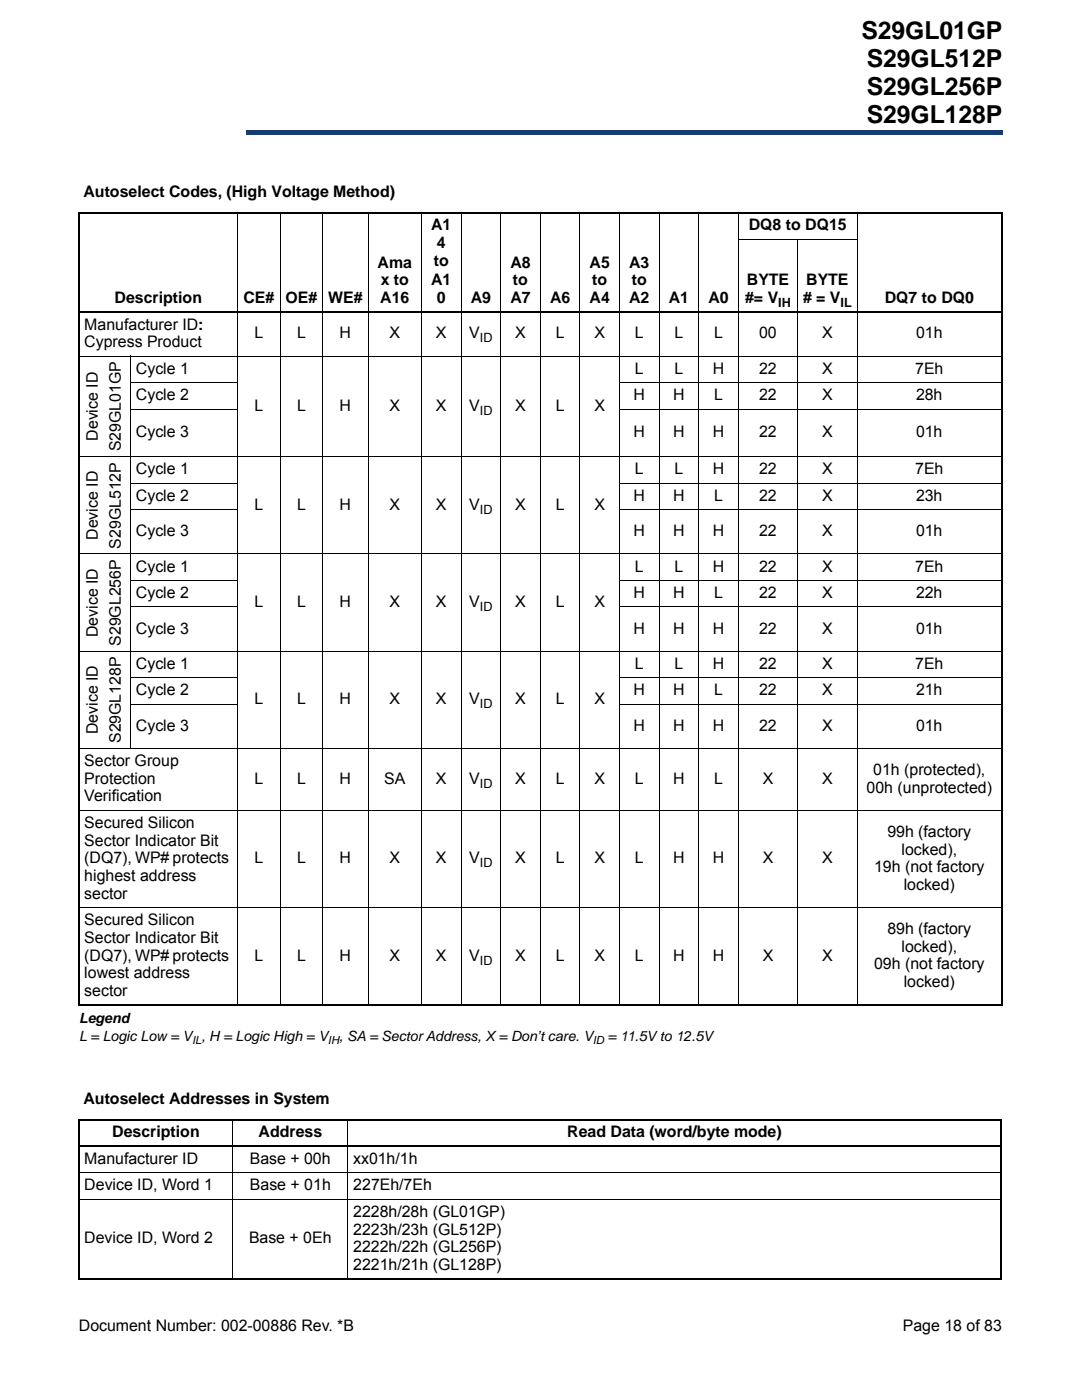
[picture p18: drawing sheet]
<svg xmlns="http://www.w3.org/2000/svg" width="216mm" height="279mm" viewBox="0 0 216 279" stroke-linecap="round" stroke-linejoin="round" font-family="sans-serif">
<defs><g id="words">
<g font-size="4.9">
<text x="171.9" y="7.7">S29GL01GP</text>
<text x="173" y="13.3">S29GL512P</text>
<text x="173" y="19">S29GL256P</text>
<text x="173" y="24.6">S29GL128P</text>
</g>
<g font-size="3.2">
<text x="16.7" y="39.3">Autoselect Codes, (High Voltage Method)</text>
<text x="86" y="46">A1</text>
<text x="149.4" y="46">DQ8 to DQ15</text>
<text x="75.4" y="53.4">Ama</text>
<text x="86.6" y="53">to</text>
<text x="87.2" y="49.5">4</text>
<text x="101.8" y="53.4">A8</text>
<text x="117.6" y="53.4">A5</text>
<text x="125.5" y="53.4">A3</text>
<text x="76" y="56.9">x to</text>
<text x="86" y="56.9">A1</text>
<text x="102.4" y="56.9">to</text>
<text x="118.2" y="56.9">to</text>
<text x="126.1" y="56.9">to</text>
<text x="149" y="56.9">BYTE</text>
<text x="160.9" y="56.9">BYTE</text>
<text x="16.8" y="65.8">Manufacturer ID:</text>
<text x="22.9" y="60.5">Description</text>
<text x="48.6" y="60.5">CE# OE# WE#</text>
<text x="75.9" y="60.5">A16</text>
<text x="87.2" y="60.5">0</text>
<text x="93.9" y="60.5">A9</text>
<text x="101.8" y="60.5">A7</text>
<text x="109.7" y="60.5">A6</text>
<text x="117.6" y="60.5">A4</text>
<text x="125.5" y="60.5">A2</text>
<text x="133.5" y="60.5">A1</text>
<text x="141.3" y="60.5">A0</text>
<text x="148.7" y="60.5">#= V</text>
<text x="160.2" y="60.5"># = V</text>
<text x="176.6" y="60.5">DQ7 to DQ0</text>
<text x="16.8" y="69.3">Cypress Product</text>
<text x="50.8" y="67.5">L</text>
<text x="59.3" y="67.5">L</text>
<text x="67.8" y="67.5">H</text>
<text x="77.7" y="67.5">X</text>
<text x="87" y="67.5">X</text>
<text x="93.6" y="67.5">V</text>
<text x="102.8" y="67.5">X</text>
<text x="110.9" y="67.5">L</text>
<text x="118.6" y="67.5">X</text>
<text x="126.7" y="67.5">L</text>
<text x="134.6" y="67.5">L</text>
<text x="142.5" y="67.5">L</text>
<text x="151.5" y="67.5">00</text>
<text x="164" y="67.5">X</text>
<text x="182.8" y="67.5">01h</text>
<text x="27.1" y="74.6">Cycle 1</text>
<text x="126.7" y="74.6">L</text>
<text x="134.6" y="74.6">L</text>
<text x="142.2" y="74.6">H</text>
<text x="151.5" y="74.6">22</text>
<text x="164" y="74.6">X</text>
<text x="182.6" y="74.6">7Eh</text>
<text x="27.1" y="79.9">Cycle 2</text>
<text x="50.8" y="82">L</text>
<text x="59.3" y="82">L</text>
<text x="67.8" y="82">H</text>
<text x="77.7" y="82">X</text>
<text x="87" y="82">X</text>
<text x="93.6" y="82">V</text>
<text x="102.8" y="82">X</text>
<text x="110.9" y="82">L</text>
<text x="118.6" y="82">X</text>
<text x="126.4" y="79.9">H</text>
<text x="134.3" y="79.9">H</text>
<text x="142.5" y="79.9">L</text>
<text x="151.5" y="79.9">22</text>
<text x="164" y="79.9">X</text>
<text x="182.8" y="79.9">28h</text>
<text x="19.5" y="88" transform="rotate(-90 19.5 88)">Device ID</text>
<text x="27.1" y="87.3">Cycle 3</text>
<text x="126.4" y="87.3">H</text>
<text x="134.3" y="87.3">H</text>
<text x="142.2" y="87.3">H</text>
<text x="151.5" y="87.3">22</text>
<text x="164" y="87.3">X</text>
<text x="182.8" y="87.3">01h</text>
<text x="24.1" y="90.1" transform="rotate(-90 24.1 90.1)">S29GL01GP</text>
<text x="27.1" y="94.7">Cycle 1</text>
<text x="126.7" y="94.7">L</text>
<text x="134.6" y="94.7">L</text>
<text x="142.2" y="94.7">H</text>
<text x="151.5" y="94.7">22</text>
<text x="164" y="94.7">X</text>
<text x="182.6" y="94.7">7Eh</text>
<text x="27.1" y="100">Cycle 2</text>
<text x="50.8" y="101.7">L</text>
<text x="59.3" y="101.7">L</text>
<text x="67.8" y="101.7">H</text>
<text x="77.7" y="101.7">X</text>
<text x="87" y="101.7">X</text>
<text x="93.6" y="101.7">V</text>
<text x="102.8" y="101.7">X</text>
<text x="110.9" y="101.7">L</text>
<text x="118.6" y="101.7">X</text>
<text x="126.4" y="100">H</text>
<text x="134.3" y="100">H</text>
<text x="142.5" y="100">L</text>
<text x="151.5" y="100">22</text>
<text x="164" y="100">X</text>
<text x="182.8" y="100">23h</text>
<text x="19.5" y="107.7" transform="rotate(-90 19.5 107.7)">Device ID</text>
<text x="27.1" y="107">Cycle 3</text>
<text x="126.4" y="107">H</text>
<text x="134.3" y="107">H</text>
<text x="142.2" y="107">H</text>
<text x="151.5" y="107">22</text>
<text x="164" y="107">X</text>
<text x="182.8" y="107">01h</text>
<text x="24.1" y="109.5" transform="rotate(-90 24.1 109.5)">S29GL512P</text>
<text x="27.1" y="114.1">Cycle 1</text>
<text x="27.1" y="119.4">Cycle 2</text>
<text x="126.4" y="119.4">H</text>
<text x="126.7" y="114.1">L</text>
<text x="134.3" y="119.4">H</text>
<text x="134.6" y="114.1">L</text>
<text x="142.2" y="114.1">H</text>
<text x="142.5" y="119.4">L</text>
<text x="151.5" y="119.4">22</text>
<text x="151.5" y="114.1">22</text>
<text x="164" y="119.4">X</text>
<text x="164" y="114.1">X</text>
<text x="182.6" y="114.1">7Eh</text>
<text x="182.8" y="119.4">22h</text>
<text x="50.8" y="121.1">L</text>
<text x="59.3" y="121.1">L</text>
<text x="67.8" y="121.1">H</text>
<text x="77.7" y="121.1">X</text>
<text x="87" y="121.1">X</text>
<text x="93.6" y="121.1">V</text>
<text x="102.8" y="121.1">X</text>
<text x="110.9" y="121.1">L</text>
<text x="118.6" y="121.1">X</text>
<text x="19.5" y="127.1" transform="rotate(-90 19.5 127.1)">Device ID</text>
<text x="24.1" y="128.9" transform="rotate(-90 24.1 128.9)">S29GL256P</text>
<text x="27.1" y="126.4">Cycle 3</text>
<text x="126.4" y="126.4">H</text>
<text x="134.3" y="126.4">H</text>
<text x="142.2" y="126.4">H</text>
<text x="151.5" y="126.4">22</text>
<text x="164" y="126.4">X</text>
<text x="182.8" y="126.4">01h</text>
<text x="27.1" y="133.5">Cycle 1</text>
<text x="126.7" y="133.5">L</text>
<text x="134.6" y="133.5">L</text>
<text x="142.2" y="133.5">H</text>
<text x="151.5" y="133.5">22</text>
<text x="164" y="133.5">X</text>
<text x="182.6" y="133.5">7Eh</text>
<text x="27.1" y="138.8">Cycle 2</text>
<text x="50.8" y="140.5">L</text>
<text x="59.3" y="140.5">L</text>
<text x="67.8" y="140.5">H</text>
<text x="77.7" y="140.5">X</text>
<text x="87" y="140.5">X</text>
<text x="93.6" y="140.5">V</text>
<text x="102.8" y="140.5">X</text>
<text x="110.9" y="140.5">L</text>
<text x="118.6" y="140.5">X</text>
<text x="126.4" y="138.8">H</text>
<text x="134.3" y="138.8">H</text>
<text x="142.5" y="138.8">L</text>
<text x="151.5" y="138.8">22</text>
<text x="164" y="138.8">X</text>
<text x="182.8" y="138.8">21h</text>
<text x="19.5" y="146.5" transform="rotate(-90 19.5 146.5)">Device ID</text>
<text x="24.1" y="148.3" transform="rotate(-90 24.1 148.3)">S29GL128P</text>
<text x="27.1" y="145.8">Cycle 3</text>
<text x="126.4" y="145.8">H</text>
<text x="134.3" y="145.8">H</text>
<text x="142.2" y="145.8">H</text>
<text x="151.5" y="145.8">22</text>
<text x="164" y="145.8">X</text>
<text x="182.8" y="145.8">01h</text>
<text x="16.8" y="152.9">Sector Group</text>
<text x="174.2" y="154.7">01h (protected),</text>
<text x="16.8" y="156.4">Protection</text>
<text x="16.8" y="160">Verification</text>
<text x="50.8" y="156.4">L</text>
<text x="59.3" y="156.4">L</text>
<text x="67.8" y="156.4">H</text>
<text x="76.7" y="156.4">SA</text>
<text x="87" y="156.4">X</text>
<text x="93.6" y="156.4">V</text>
<text x="102.8" y="156.4">X</text>
<text x="110.9" y="156.4">L</text>
<text x="118.6" y="156.4">X</text>
<text x="126.7" y="156.4">L</text>
<text x="134.3" y="156.4">H</text>
<text x="142.5" y="156.4">L</text>
<text x="152.2" y="156.4">X</text>
<text x="164" y="156.4">X</text>
<text x="172.9" y="158.2">00h (unprotected)</text>
<text x="16.8" y="165.2">Secured Silicon</text>
<text x="177.1" y="167">99h (factory</text>
<text x="16.8" y="168.8">Sector Indicator Bit</text>
<text x="16.8" y="172.3">(DQ7), WP# protects</text>
<text x="50.8" y="172.3">L</text>
<text x="59.3" y="172.3">L</text>
<text x="67.8" y="172.3">H</text>
<text x="77.7" y="172.3">X</text>
<text x="87" y="172.3">X</text>
<text x="93.6" y="172.3">V</text>
<text x="102.8" y="172.3">X</text>
<text x="110.9" y="172.3">L</text>
<text x="118.6" y="172.3">X</text>
<text x="126.7" y="172.3">L</text>
<text x="134.3" y="172.3">H</text>
<text x="142.2" y="172.3">H</text>
<text x="152.2" y="172.3">X</text>
<text x="164" y="172.3">X</text>
<text x="179.9" y="170.5">locked),</text>
<text x="16.8" y="175.8">highest address</text>
<text x="16.8" y="179.3">sector</text>
<text x="174.4" y="174.1">19h (not factory</text>
<text x="180.3" y="177.6">locked)</text>
<text x="16.8" y="184.6">Secured Silicon</text>
<text x="16.8" y="188.2">Sector Indicator Bit</text>
<text x="16.8" y="191.7">(DQ7), WP# protects</text>
<text x="50.8" y="191.7">L</text>
<text x="59.3" y="191.7">L</text>
<text x="67.8" y="191.7">H</text>
<text x="77.7" y="191.7">X</text>
<text x="87" y="191.7">X</text>
<text x="93.6" y="191.7">V</text>
<text x="102.8" y="191.7">X</text>
<text x="110.9" y="191.7">L</text>
<text x="118.6" y="191.7">X</text>
<text x="126.7" y="191.7">L</text>
<text x="134.3" y="191.7">H</text>
<text x="142.2" y="191.7">H</text>
<text x="152.2" y="191.7">X</text>
<text x="164" y="191.7">X</text>
<text x="177.1" y="186.4">89h (factory</text>
<text x="179.9" y="189.9">locked),</text>
<text x="16.8" y="195.2">lowest address</text>
<text x="174.4" y="193.5">09h (not factory</text>
<text x="180.3" y="197">locked)</text>
<text x="16.8" y="198.8">sector</text>
<text x="16.7" y="220.3">Autoselect Addresses in System</text>
<text x="22.4" y="227">Description</text>
<text x="51.6" y="227">Address</text>
<text x="113.2" y="227">Read Data (word/byte mode)</text>
<text x="16.8" y="232.3">Manufacturer ID</text>
<text x="49.8" y="232.3">Base + 00h</text>
<text x="70.5" y="232.3">xx01h/1h</text>
<text x="16.8" y="237.6">Device ID, Word 1</text>
<text x="49.9" y="237.6">Base + 01h</text>
<text x="70.5" y="237.6">227Eh/7Eh</text>
<text x="70.5" y="242.9">2228h/28h (GL01GP)</text>
<text x="16.8" y="248.2">Device ID, Word 2</text>
<text x="49.7" y="248.2">Base + 0Eh</text>
<text x="70.5" y="246.4">2223h/23h (GL512P)</text>
<text x="70.5" y="249.9">2222h/22h (GL256P)</text>
<text x="70.5" y="253.4">2221h/21h (GL128P)</text>
<text x="15.7" y="265.6">Document Number: 002-00886 Rev. *B</text>
<text x="180.1" y="265.6">Page 18 of 83</text>
</g>
<g font-size="2.8">
<text x="15.8" y="204.2">Legend</text>
<text x="15.8" y="207.7">L = Logic Low = V , H = Logic High = V , SA = Sector Address, X = Don’t care. V</text>
<text x="121.3" y="207.7">= 11.5V to 12.5V</text>
</g>
<g font-size="2.5">
<text x="155.3" y="61.3">IH</text>
<text x="167.7" y="61.3">IL</text>
<text x="95.8" y="68.3">ID</text>
<text x="95.8" y="82.8">ID</text>
<text x="95.8" y="102.5">ID</text>
<text x="95.8" y="121.9">ID</text>
<text x="95.8" y="141.3">ID</text>
<text x="95.8" y="157.2">ID</text>
<text x="95.8" y="173.1">ID</text>
<text x="95.8" y="192.5">ID</text>
</g>
<g font-size="2.2">
<text x="38.3" y="208.4">IL</text>
<text x="65.4" y="208.4">IH</text>
<text x="118.3" y="208.4">ID</text>
</g>
</g></defs>
<path d="M49.2 26h150.9v.9h-150.9z" fill="#163b71"/>
<path d="M49.1 26.9h150.9M49.2 26h150.8" fill="none" stroke="#163b71" stroke-width=".2"/>
<path d="M49.1 25.9h.2v1h-.2z" fill="#163b71"/>
<path d="M16 17.6h32.4v10.1h-32.4z" fill="#fff"/>
<path d="M15.6 42.5h184.4M15.8 42.7v157.6M199.8 42.7v157.6M15.6 62.2h184.4M15.6 200.5h184.4M15.6 223.5h184.3M15.6 228.8h184.3M15.8 223.6v31.4M199.7 223.6v31.4M15.6 255.2h184.3" fill="none" stroke="#000" stroke-width=".36"/>
<g fill="none" stroke="#000" stroke-width=".2">
<path d="M47.4 42.3v158.4M55.9 42.3v158.4M64.4 42.3v158.4M73.5 42.3v158.4M84.1 42.3v158.4M92 42.3v158.4M99.9 42.3v158.4M107.8 42.3v158.4M115.7 42.3v158.4M123.6 42.3v158.4M131.5 42.3v158.4M139.4 42.3v158.4"/>
<path d="M147.2 47.8h23.9M147.3 42.3v158.4M159.2 47.7v153M171 42.3v158.4M15.6 71.1h184.4M26 76.3h21.5M26.1 71v78.5M123.5 76.3h76.5M15.6 91.2h184.4M26 81.6h21.5M26 96.5h21.5M123.5 81.6h76.5"/>
<path d="M123.5 96.5h76.5M15.6 110.6h184.4M26 101.7h21.5M26 115.8h21.5M123.5 101.7h76.5M123.5 115.8h76.5M15.6 130h184.4M26 121.1h21.5M26 135.3h21.5M123.5 121.1h76.5M123.5 135.3h76.5M15.6 149.4h184.4"/>
<path d="M26 140.5h21.5M123.5 140.5h76.5M15.6 161.7h184.4M15.6 181.1h184.4M15.6 234h184.3M15.6 239.3h184.3M46.4 223.3v32.1M69.4 223.3v32.1"/>
</g>
<use href="#words"/>
</svg>
